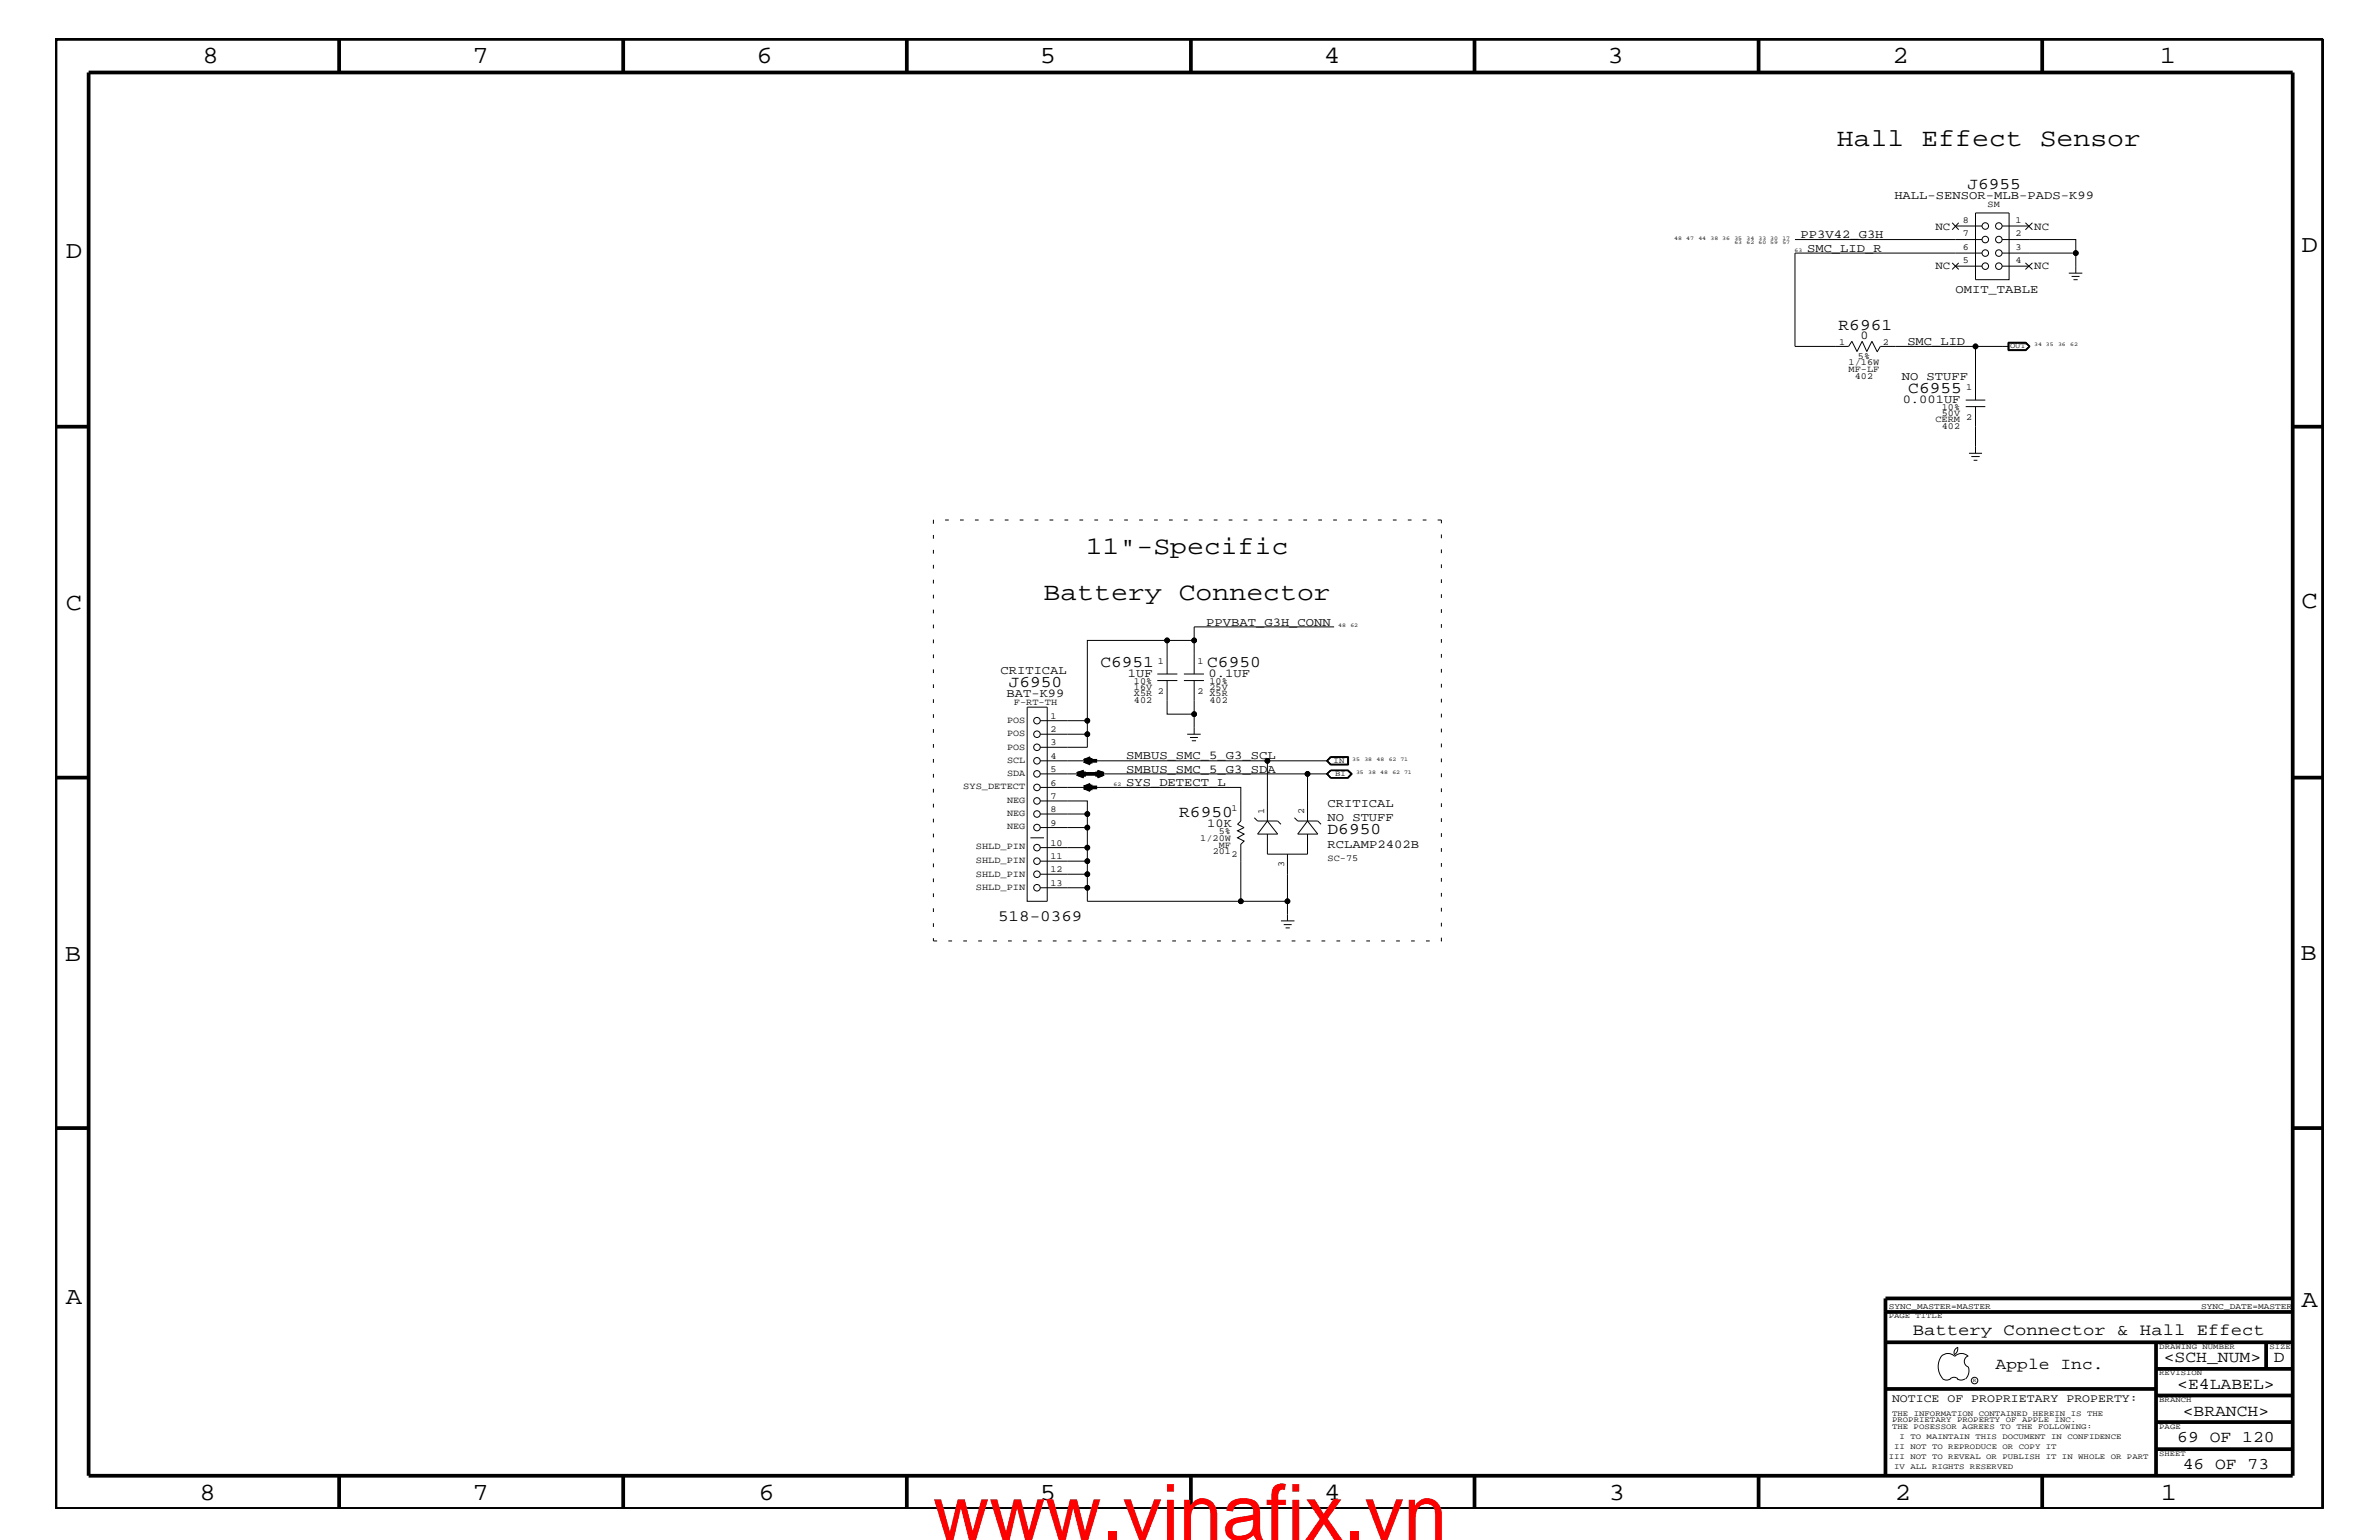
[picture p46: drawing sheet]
<svg xmlns="http://www.w3.org/2000/svg" width="432mm" height="279mm" viewBox="0 0 432 279" stroke-linecap="round" stroke-linejoin="round" font-family="sans-serif">
<defs><g id="words">
<text font-size="14.1" fill="#f00" x="169.3" y="279.4">www.vinafix.vn</text>
<g font-size="4.6">
<text x="333.4" y="26.5">Hall Effect Sensor</text>
<text x="197.1" y="100.4">11&quot;-Specific</text>
<text x="189.4" y="108.9">Battery Connector</text>
</g>
<g font-size="4.5">
<text x="36.7" y="11.5">8</text>
<text x="85.8" y="11.5">7</text>
<text x="137.3" y="11.5">6</text>
<text x="188.7" y="11.5">5</text>
<text x="240.3" y="11.5">4</text>
<text x="291.8" y="11.5">3</text>
<text x="343.5" y="11.5">2</text>
<text x="392" y="11.5">1</text>
<text x="11.9" y="46.8">D</text>
<text x="417.7" y="45.7">D</text>
<text x="11.9" y="110.6">C</text>
<text x="417.7" y="110.3">C</text>
<text x="11.8" y="174.3">B</text>
<text x="417.6" y="174.2">B</text>
<text x="11.9" y="236.7">A</text>
<text x="417.7" y="237.1">A</text>
<text x="36.2" y="272.1">8</text>
<text x="85.8" y="272.1">7</text>
<text x="137.7" y="272.1">6</text>
<text x="188.7" y="272.1">5</text>
<text x="240.4" y="272.1">4</text>
<text x="292" y="272.1">3</text>
<text x="343.9" y="272.1">2</text>
<text x="392.2" y="272.1">1</text>
</g>
<g font-size="3">
<text x="357.1" y="34.2">J6955</text>
<text x="333.7" y="59.8">R6961</text>
<text x="346.4" y="71.3">C6955</text>
<text x="183.1" y="124.6">J6950</text>
<text x="199.7" y="121">C6951</text>
<text x="219.1" y="121">C6950</text>
<text x="214" y="148.2">R6950</text>
<text x="241" y="151.3">D6950</text>
<text x="347.2" y="242.3">Battery Connector &amp; Hall Effect</text>
<text x="362.2" y="248.4">Apple Inc.</text>
<text x="392.7" y="247.1">&lt;SCH_NUM&gt;</text>
<text x="395.2" y="252">&lt;E4LABEL&gt;</text>
<text x="412.7" y="247.1">D</text>
<text x="396.2" y="256.8">&lt;BRANCH&gt;</text>
<text x="395.2" y="261.6">69 OF 120</text>
<text x="396.2" y="266.6">46 OF 73</text>
</g>
<text font-size="2.9" x="181.1" y="167.1">518-0369</text>
<g font-size="2.2">
<text x="343.8" y="36.2">HALL-SENSOR-MLB-PADS-K99</text>
<text x="326.8" y="43.2">PP3V42_G3H</text>
<text x="328" y="45.7">SMC_LID_R</text>
<text x="354.9" y="53.2">OMIT_TABLE</text>
<text x="337.7" y="61.5">0</text>
<text x="346.2" y="62.6">SMC_LID</text>
<text x="345.2" y="68.9">NO STUFF</text>
<text x="345.4" y="73.2">0.001UF</text>
<text x="218.9" y="113.6">PPVBAT_G3H_CONN</text>
<text x="181.6" y="122.3">CRITICAL</text>
<text x="204.7" y="122.9">1UF</text>
<text x="219.4" y="122.9">0.1UF</text>
<text x="182.7" y="126.5">BAT-K99</text>
<text x="204.4" y="137.8">SMBUS_SMC_5_G3_SCL</text>
<text x="204.4" y="142.6">SYS_DETECT_L</text>
<text x="204.4" y="140.2">SMBUS_SMC_5_G3_SDA</text>
<text x="241" y="149">NO STUFF</text>
<text x="241" y="146.5">CRITICAL</text>
<text x="219.1" y="150.1">10K</text>
<text x="241" y="153.8">RCLAMP2402B</text>
</g>
<text font-size="2.1" x="343.4" y="254.4">NOTICE OF PROPRIETARY PROPERTY:</text>
<g font-size="2">
<text x="351.3" y="41.7">NC</text>
<text x="369.2" y="41.7">NC</text>
<text x="351.3" y="48.9">NC</text>
<text x="369.2" y="48.9">NC</text>
</g>
<g font-size="1.7">
<text x="356.3" y="40.4">8</text>
<text x="360.8" y="37.6">SM</text>
<text x="365.8" y="40.4">1</text>
<text x="356.3" y="42.9">7</text>
<text x="356.3" y="45.3">6</text>
<text x="356.3" y="47.7">5</text>
<text x="365.8" y="47.7">4</text>
<text x="365.8" y="45.3">3</text>
<text x="365.8" y="42.9">2</text>
<text x="333.8" y="62.5">1</text>
<text x="337.2" y="65.1">5%</text>
<text x="341.7" y="62.5">2</text>
<text x="335.5" y="66.2">1/16W</text>
<text x="335.5" y="67.5">MF-LF</text>
<text x="336.7" y="68.7">402</text>
<text x="356.9" y="70.7">1</text>
<text x="351.3" y="76.7">CERM</text>
<text x="352.5" y="75.5">50V</text>
<text x="352.5" y="74.4">10%</text>
<text x="352.5" y="77.9">402</text>
<text x="356.9" y="76.2">2</text>
<text x="205.8" y="125.2">16V</text>
<text x="205.8" y="124.1">10%</text>
<text x="210.1" y="120.4">1</text>
<text x="217.3" y="125.9">2 X5R</text>
<text x="217.3" y="120.4">1</text>
<text x="219.5" y="125.2">25V</text>
<text x="219.5" y="124.1">10%</text>
<text x="182.8" y="131.1">POS</text>
<text x="184" y="127.9">F-RT-TH</text>
<text x="190.7" y="130.4">1</text>
<text x="205.8" y="127.6">402</text>
<text x="205.8" y="126.4">X5R 2</text>
<text x="219.5" y="127.6">402</text>
<text x="182.8" y="133.5">POS</text>
<text x="182.8" y="136">POS</text>
<text x="190.7" y="137.7">4</text>
<text x="190.7" y="135.2">3</text>
<text x="190.7" y="132.8">2</text>
<text x="174.8" y="143.2">SYS_DETECT</text>
<text x="182.8" y="140.8">SDA</text>
<text x="182.8" y="138.4">SCL</text>
<text x="190.7" y="142.5">6</text>
<text x="190.7" y="140.1">5</text>
<text x="182.8" y="148.1">NEG</text>
<text x="182.8" y="145.7">NEG</text>
<text x="190.7" y="149.8">9</text>
<text x="190.7" y="147.3">8</text>
<text x="190.7" y="144.9">7</text>
<text x="223.5" y="147.1">1</text>
<text x="229.4" y="147.7" transform="rotate(-90 229.4 147.7)">1</text>
<text x="236.7" y="147.7" transform="rotate(-90 236.7 147.7)">2</text>
<text x="177.1" y="154.1">SHLD_PIN</text>
<text x="182.8" y="150.5">NEG</text>
<text x="190.7" y="155.8">11</text>
<text x="190.7" y="153.4">10</text>
<text x="217.8" y="152.6">1/20W</text>
<text x="220.1" y="155">201</text>
<text x="221.2" y="151.3">5%</text>
<text x="221.2" y="153.8">MF</text>
<text x="223.5" y="155.6">2</text>
<text x="177.1" y="161.4">SHLD_PIN</text>
<text x="177.1" y="159">SHLD_PIN</text>
<text x="177.1" y="156.6">SHLD_PIN</text>
<text x="190.7" y="160.7">13</text>
<text x="190.7" y="158.3">12</text>
<text x="233.1" y="157.3" transform="rotate(-90 233.1 157.3)">3</text>
<text x="241" y="156.2">SC-75</text>
</g>
<g font-size="1.5">
<text x="342.8" y="237.4">SYNC_MASTER=MASTER</text>
<text x="399.5" y="237.4">SYNC_DATE=MASTER</text>
</g>
<g font-size="1.4">
<text x="364.8" y="63.2">OUT</text>
<text x="242.1" y="138.4">IN</text>
<text x="242.3" y="140.8">BI</text>
<text x="342.8" y="239.2">PAGE TITLE</text>
<text x="391.9" y="244.7">DRAWING NUMBER</text>
<text x="411.9" y="244.7">SIZE</text>
<text x="391.9" y="249.5">REVISION</text>
<text x="343.4" y="256.8">THE INFORMATION CONTAINED HEREIN IS THE</text>
<text x="391.9" y="254.4">BRANCH</text>
<text x="343.4" y="258">PROPRIETARY PROPERTY OF APPLE INC.</text>
<text x="343.4" y="259.3">THE POSESSOR AGREES TO THE FOLLOWING:</text>
<text x="343.8" y="262.9">II NOT TO REPRODUCE OR COPY IT</text>
<text x="344.8" y="261.1">I TO MAINTAIN THIS DOCUMENT IN CONFIDENCE</text>
<text x="391.9" y="259.3">PAGE</text>
<text x="342.8" y="264.7">III NOT TO REVEAL OR PUBLISH IT IN WHOLE OR PART</text>
<text x="343.8" y="266.6">IV ALL RIGHTS RESERVED</text>
<text x="391.9" y="264.1">SHEET</text>
</g>
<g font-size="1">
<text x="303.9" y="43.5">48</text>
<text x="306.1" y="43.5">47</text>
<text x="308.3" y="43.5">44</text>
<text x="310.5" y="43.5">38 36</text>
<text x="314.8" y="44.3">63</text>
<text x="314.8" y="43.5">35</text>
<text x="317" y="43.5">34</text>
<text x="317" y="44.3">62</text>
<text x="319.2" y="43.5">33 30</text>
<text x="319.2" y="44.3">60 59</text>
<text x="323.5" y="43.5">17</text>
<text x="323.5" y="44.3">57</text>
<text x="325.7" y="45.7">63</text>
<text x="369.2" y="62.9">34 35</text>
<text x="373.5" y="62.9">36</text>
<text x="375.8" y="62.9">62</text>
<text x="242.9" y="113.7">48</text>
<text x="245.1" y="113.7">62</text>
<text x="202.1" y="142.6">62</text>
<text x="245.4" y="138">35</text>
<text x="246.1" y="140.4">35</text>
<text x="247.6" y="138">38</text>
<text x="248.3" y="140.4">38</text>
<text x="249.9" y="138">48</text>
<text x="250.5" y="140.4">48</text>
<text x="252.1" y="138">62 71</text>
<text x="252.7" y="140.4">62 71</text>
<text x="358.1" y="250.7">R</text>
</g>
</g></defs>
<g fill="none" stroke="#000" stroke-width=".18">
<path d="M358.6 38.6h6.1v12.1h-6.1zM325.8 43.5h33.9M354.3 47.7l1.2 1.2M354.3 40.4l1.2 1.3M354.9 41h4.8M354.9 48.3h4.8M355.5 47.7l-1.2 1.2M355.5 40.4l-1.2 1.3M359.7 45.9h-33.9v17h9.7l.6-1 1 1.9 .9-1.9 .8 1.9 1-1.9 .9 1.9M363.4 43.5h13.4v2.4h-13.4M363.4 41h4.9M363.4 48.3h4.9"/>
<path d="M367.6 47.7l1.3 1.2M367.6 40.4l1.3 1.3M368.9 47.7l-1.3 1.2M368.9 40.4l-1.3 1.3M375.5 49.6h2.5M376 50.2h1.4M376.3 50.7h.8M376.8 45.9v3.7M356.8 73.8h3.5M356.8 72.6h3.5M358.6 73.8v8.4M358.6 62.9h-17.3l-.6 1"/>
<path d="M364.5 62.1h3.2l.8 .8-.8 .7h-3.2zM364.5 63.5h3.2M364.5 62.2h3.2M364.6 62.2v1.3M364.7 62.9h-6.1v9.7M364.7 62.3h2.9l.7 .6-.7 .5h-2.9zM367.7 62.2l.7 .7-.7 .6M367.7 62.2l.6 .7M368.3 62.9l-.6 .6M357.4 82.2h2.3M357.8 82.8h1.5M358.2 83.5h.7"/>
<path d="M211.8 116.2h4.9M242.1 113.7h-25.4v8.6M186.4 128.3h3.7v35.2h-3.7zM188.8 133.2h8.6v2.4h-8.6M188.8 138h41.2M188.8 130.8h8.6M210.1 123.5h3.6M210.1 122.3h3.6M211.8 123.5v6.1h4.9M211.8 122.3v-6.1h-14.4v17M214.9 123.5h3.6M214.9 122.3h3.6"/>
<path d="M215.5 133.2h2.4M216 133.8h1.4M216.3 134.4h.8M216.7 123.5v9.7M240.8 138l.8 .7M241 138l.6-.6h3v1.2h-3zM241 138h-11v11M241.5 139.7h3.2l.7 .7-.7 .8h-3.2l-.7-.8zM241.5 137.3h3.3v1.5h-3.3l-.7-.8zM241.6 139.8h3l.6 .6-.6 .7h-3M241.6 139.8h3l.7 .6-.7 .7h-3M241.6 139.8l-.7 .6 .7 .7"/>
<path d="M241.6 139.8l-.6 .6 .6 .7M241.6 137.4h3.1v1.3h-3.1M241.6 137.4l-.8 .6M241.6 137.4l-.7 .6 .7 .7M187 152h2.5M188.8 142.9h36.4v6.1l-.6 .5 1.2 .6-1.2 .6 1.2 .6-1.2 .7 1.2 .6-.6 .6v10.3M188.8 158.6h8.6v2.5h-8.6M188.8 153.8h8.6v2.4h-8.6M188.8 145.3h8.6v2.4h-8.6M188.8 140.4h48.5M188.8 150.1h8.6M197.4 147.7v6.1"/>
<path d="M197.4 156.2v2.4M227.7 148.4l.6 .6h3.6l.6 .5M230 151.3v3.7h7.3v-3.7M230 149l1.9 2.3h-3.6zM233.7 155v12.1M235 148.4l.5 .6h3.7l.6 .5M237.3 149l1.9 2.3h-3.7zM240.8 140.4l.8-.7h3.1l.7 .7-.7 .8h-3.1zM241 140.4h-3.7v8.6M197.4 161.1v2.4h36.3M232.5 167.1h2.5M233 167.8h1.4"/>
<path d="M233.3 168.3h.8M352.3 246.1a1.72 1.72 0 0 1 2.5 0 1.69 1.69 0 0 1 2.4 0M352.4 246a3.2 3.2 0 0 0 .4 4.3l.8 .1 .4-.2M354 250.2l.7-.3 .7 .3M355.2 250.2l.7 .2 .7-.2M355.3 244.4v.3a1.18 1.18 0 0 1-.6 1.1M355.4 244.4a.99 .99 0 0 0-.6 1.4M357.2 246a1.04 1.04 0 0 0-.7 1 1.04 1.04 0 0 0 .7 1M357.3 248l.1 .7a2.11 2.11 0 0 1-.6 1.5"/>
<circle cx="360.3" cy="45.9" r=".59"/>
<circle cx="360.3" cy="48.3" r=".59"/>
<circle cx="360.3" cy="41" r=".59"/>
<circle cx="360.3" cy="43.5" r=".59"/>
<circle cx="362.8" cy="45.9" r=".59"/>
<circle cx="362.8" cy="48.3" r=".59"/>
<circle cx="362.8" cy="41" r=".59"/>
<circle cx="362.8" cy="43.5" r=".59"/>
<circle cx="376.8" cy="45.9" r=".42"/>
<circle cx="358.6" cy="62.9" r=".42"/>
<circle cx="211.8" cy="116.2" r=".42"/>
<circle cx="216.7" cy="116.2" r=".42"/>
<circle cx="188.2" cy="138" r=".59"/>
<circle cx="188.2" cy="135.6" r=".59"/>
<circle cx="188.2" cy="130.8" r=".59"/>
<circle cx="188.2" cy="133.2" r=".59"/>
<circle cx="197.4" cy="133.2" r=".42"/>
<circle cx="197.4" cy="130.8" r=".42"/>
<circle cx="216.7" cy="129.6" r=".42"/>
<circle cx="230" cy="138" r=".42"/>
<circle cx="188.2" cy="140.4" r=".59"/>
<circle cx="188.2" cy="158.6" r=".59"/>
<circle cx="188.2" cy="156.2" r=".59"/>
<circle cx="188.2" cy="153.8" r=".59"/>
<circle cx="188.2" cy="145.3" r=".59"/>
<circle cx="188.2" cy="150.1" r=".59"/>
<circle cx="188.2" cy="142.9" r=".59"/>
<circle cx="188.2" cy="147.7" r=".59"/>
<circle cx="197.4" cy="147.7" r=".42"/>
<circle cx="197.4" cy="156.2" r=".42"/>
<circle cx="197.4" cy="153.8" r=".42"/>
<circle cx="197.4" cy="158.6" r=".42"/>
<circle cx="197.4" cy="150.1" r=".42"/>
<circle cx="237.3" cy="140.4" r=".42"/>
<circle cx="188.2" cy="161.1" r=".59"/>
<circle cx="197.4" cy="161.1" r=".42"/>
<circle cx="225.2" cy="163.5" r=".42"/>
<circle cx="233.7" cy="163.5" r=".42"/>
<circle cx="358.4" cy="250.5" r=".59"/>
</g>
<g fill="none" stroke="#000" stroke-width=".68" stroke-linecap="butt">
<path d="M10.1 7.1h411.5v266.7h-411.5zM16.1 13.2h400v254.5h-400zM61.6 7.1v6.1M113.1 7.1v6.1M164.6 7.1v6.1M216.2 7.1v6.1M267.6 7.1v6.1M319.2 7.1v6.1M370.7 7.1v6.1M10.1 77.4h6M416.1 77.4h5.5M196.8 138l1.2-.5v1z"/>
<path d="M196.8 138h2.3M196.8 138l1.2 .1M196.8 138l1.2 .4M196.8 138l1.2 .3M198 137.7l-1.2 .3M198 137.9l-1.2 .1M198 137.8l-1.2 .2M199.1 140l1.2 .4-1.2 .5zM10.1 141.1h6M195.5 140.4l1.3 .2M195.5 140.4l1.3-.4v.9zM195.5 140.4h4.8"/>
<path d="M195.5 140.4l1.3 .3M195.5 140.4l1.3 .4M196.8 140.3l-1.3 .1M196.8 140.2l-1.3 .2M196.8 140.1l-1.3 .3M196.8 142.9h2.3M196.8 142.9l1.2-.5v1zM196.8 142.9l1.2 .1M196.8 142.9l1.2 .3M196.8 142.9l1.2 .2M198 142.5l-1.2 .4M198 142.8l-1.2 .1"/>
<path d="M198 142.6l-1.2 .3M199.1 140.3l1.2 .1M199.1 140.1l1.2 .3M199.1 140.2l1.2 .2M200.3 140.4l-1.2 .2M200.3 140.4l-1.2 .3M200.3 140.4l-1.2 .4M416.1 141.1h5.5M10.1 204.7h6M416.1 204.7h5.5M342.2 238h73.9M416.1 235.6h-73.9v32.1"/>
<path d="M342.2 243.5h73.9M342.2 252h49.1M391.3 248.4h24.8M391.3 243.5v24.2M391.3 258h24.8M391.3 253.2h24.8M411.3 243.5v4.9M61.6 267.7v6.1M113.1 267.7v6.1M164.6 267.7v6.1M216.2 268v5.8M267.6 267.7v6.1"/>
<path d="M319.2 267.7v6.1M370.7 267.7v6.1M391.3 262.9h24.8"/>
</g>
<path d="M169.4 94.3v76.4M261.6 94.3h-92.2M169.4 170.7h92.2v-76.4" fill="none" stroke="#000" stroke-width=".18" stroke-dasharray=".7 2" stroke-linecap="butt"/>
<g fill="#000">
<circle cx="376.8" cy="45.9" r=".42"/>
<circle cx="358.6" cy="62.9" r=".42"/>
<circle cx="211.8" cy="116.2" r=".42"/>
<circle cx="216.7" cy="116.2" r=".42"/>
<circle cx="197.4" cy="133.2" r=".42"/>
<circle cx="197.4" cy="130.8" r=".42"/>
<circle cx="216.7" cy="129.6" r=".42"/>
<circle cx="230" cy="138" r=".42"/>
<circle cx="197.4" cy="147.7" r=".42"/>
<circle cx="197.4" cy="156.2" r=".42"/>
<circle cx="197.4" cy="153.8" r=".42"/>
<circle cx="197.4" cy="158.6" r=".42"/>
<circle cx="197.4" cy="150.1" r=".42"/>
<circle cx="237.3" cy="140.4" r=".42"/>
<circle cx="197.4" cy="161.1" r=".42"/>
<circle cx="225.2" cy="163.5" r=".42"/>
<circle cx="233.7" cy="163.5" r=".42"/>
</g>
<use href="#words"/>
</svg>
